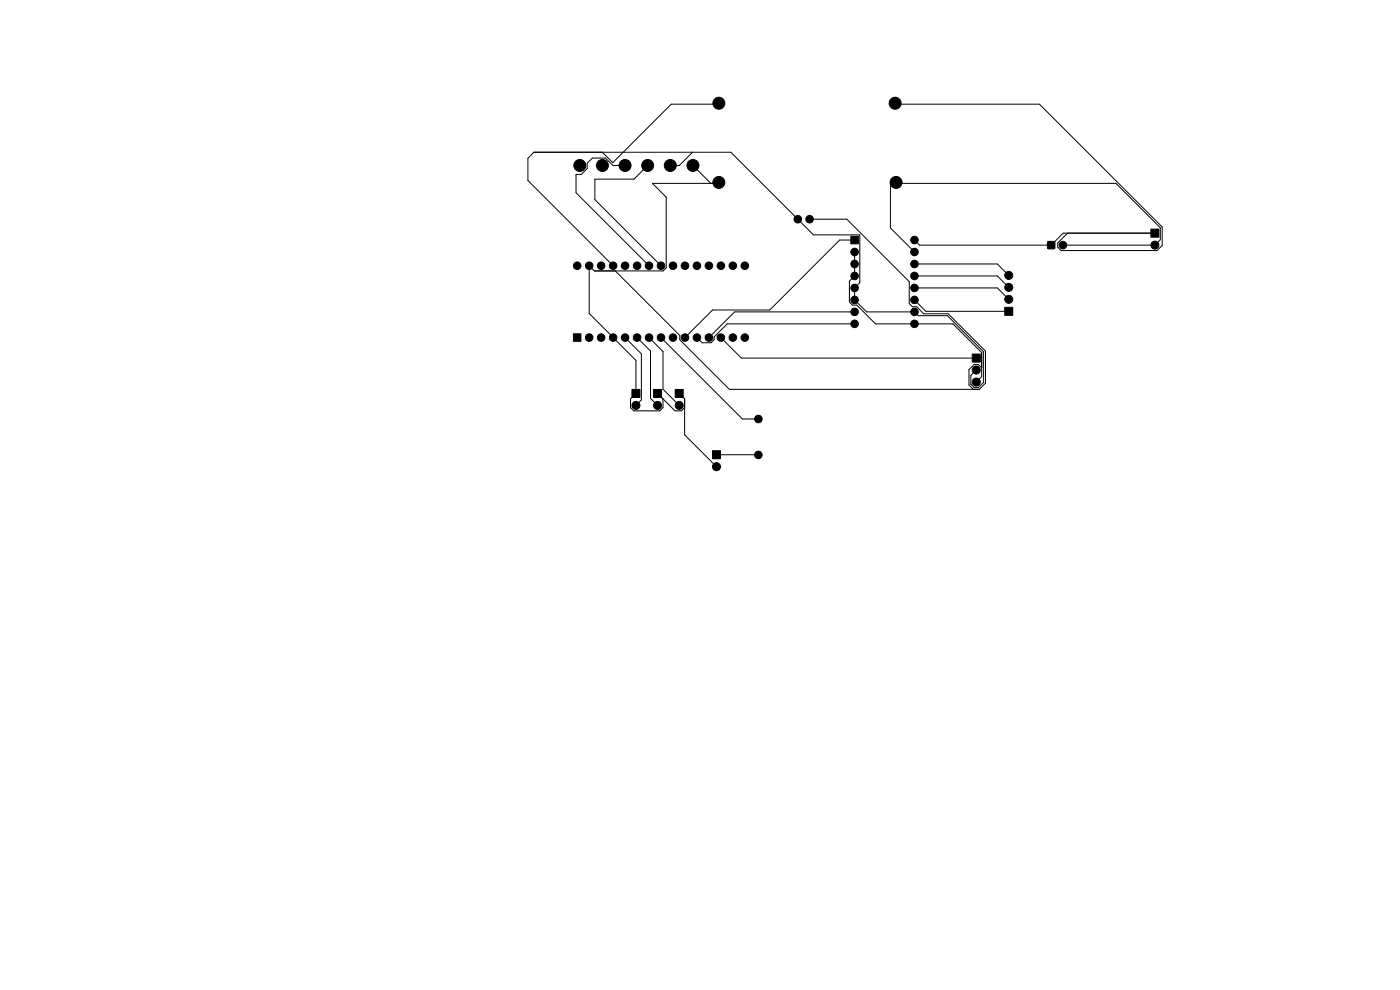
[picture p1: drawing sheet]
<svg xmlns="http://www.w3.org/2000/svg" width="297mm" height="210mm" viewBox="0 0 297 210" stroke-linecap="round" stroke-linejoin="round" font-family="sans-serif">
<g fill="#000" stroke="#000" stroke-width=".21">
<path d="M180.5 50.1h1.6v1.6h-1.6zM222.3 51.3h1.4v1.4h-1.4zM244.1 48.6h1.7v1.7h-1.7zM121.6 70.8h1.6v1.6h-1.6zM206.3 75.1h1.7v1.7h-1.7zM213.1 65.2h1.8v1.7h-1.8zM134.1 82.6h1.7v1.7h-1.7zM138.6 82.6h1.7v1.7h-1.7zM143.2 82.6h1.7v1.7h-1.7zM151.1 95.6h1.7v1.7h-1.7z"/>
<circle cx="123" cy="35.1" r="1.27"/>
<circle cx="127.8" cy="35.1" r="1.27"/>
<circle cx="132.6" cy="35.1" r="1.27"/>
<circle cx="137.4" cy="35.1" r="1.27"/>
<circle cx="142.2" cy="35.1" r="1.27"/>
<circle cx="147" cy="35.1" r="1.27"/>
<circle cx="152.5" cy="21.9" r="1.27"/>
<circle cx="152.5" cy="38.7" r="1.27"/>
<circle cx="189.9" cy="21.9" r="1.27"/>
<circle cx="190.1" cy="38.7" r="1.27"/>
<circle cx="122.4" cy="56.4" r=".8"/>
<circle cx="125" cy="56.4" r=".8"/>
<circle cx="127.5" cy="56.4" r=".8"/>
<circle cx="130.1" cy="56.4" r=".8"/>
<circle cx="132.6" cy="56.4" r=".8"/>
<circle cx="135.1" cy="56.4" r=".8"/>
<circle cx="137.7" cy="56.4" r=".8"/>
<circle cx="140.2" cy="56.4" r=".8"/>
<circle cx="142.8" cy="56.4" r=".8"/>
<circle cx="145.3" cy="56.4" r=".8"/>
<circle cx="147.8" cy="56.4" r=".8"/>
<circle cx="150.4" cy="56.4" r=".8"/>
<circle cx="152.9" cy="56.4" r=".8"/>
<circle cx="155.5" cy="56.4" r=".8"/>
<circle cx="158" cy="56.4" r=".8"/>
<circle cx="169.2" cy="46.5" r=".8"/>
<circle cx="171.7" cy="46.5" r=".8"/>
<circle cx="181.3" cy="56" r=".8"/>
<circle cx="181.3" cy="53.5" r=".8"/>
<circle cx="181.3" cy="58.5" r=".8"/>
<circle cx="194" cy="50.9" r=".8"/>
<circle cx="194" cy="58.5" r=".8"/>
<circle cx="194" cy="53.5" r=".8"/>
<circle cx="194" cy="56" r=".8"/>
<circle cx="214" cy="58.4" r=".85"/>
<circle cx="225.5" cy="52" r=".8"/>
<circle cx="245" cy="52" r=".85"/>
<circle cx="125" cy="71.6" r=".8"/>
<circle cx="127.5" cy="71.6" r=".8"/>
<circle cx="130.1" cy="71.6" r=".8"/>
<circle cx="132.6" cy="71.6" r=".8"/>
<circle cx="135.1" cy="71.6" r=".8"/>
<circle cx="137.7" cy="71.6" r=".8"/>
<circle cx="140.2" cy="71.6" r=".8"/>
<circle cx="142.8" cy="71.6" r=".8"/>
<circle cx="145.3" cy="71.6" r=".8"/>
<circle cx="147.8" cy="71.6" r=".8"/>
<circle cx="150.4" cy="71.6" r=".8"/>
<circle cx="152.9" cy="71.6" r=".8"/>
<circle cx="155.5" cy="71.6" r=".8"/>
<circle cx="158" cy="71.6" r=".8"/>
<circle cx="181.3" cy="68.7" r=".8"/>
<circle cx="181.3" cy="61.1" r=".8"/>
<circle cx="181.3" cy="66.2" r=".8"/>
<circle cx="181.3" cy="63.6" r=".8"/>
<circle cx="194" cy="63.6" r=".8"/>
<circle cx="194" cy="61.1" r=".8"/>
<circle cx="194" cy="68.7" r=".8"/>
<circle cx="194" cy="66.2" r=".8"/>
<circle cx="207.1" cy="78.5" r=".85"/>
<circle cx="214" cy="61" r=".85"/>
<circle cx="214" cy="63.5" r=".85"/>
<circle cx="134.9" cy="86" r=".85"/>
<circle cx="139.5" cy="86" r=".85"/>
<circle cx="144.1" cy="86" r=".85"/>
<circle cx="152" cy="99" r=".85"/>
<circle cx="160.9" cy="96.5" r=".8"/>
<circle cx="160.9" cy="88.9" r=".8"/>
<circle cx="207.1" cy="81" r=".85"/>
</g>
<g fill="none" stroke="#000" stroke-width=".21">
<path d="M127.2 34.5l.6 .6M132.6 35.1h-2.6l-1.5-1.6h-2.8l-1.1 1.1v1.2l-1.3 1.2h-1.1v3.9l15.5 15.5M137.4 35.1l-2.9 2.9h-8.3v4.3l14 14.1M146.9 32.3l-2.8 2.8h-1.9M147 35.1l3.8 3.8M151.3 38.9h-12.9l2.9 2.9v15l-.6 .7h-14.6l-1.1-1.1v10.1l9.9 10v7l-1.1 1.1v1.9l.6 .7h5.6l.7-.7v-1.9M151.3 22.1h-8.9l-12.4 12.4-2.2-2.2M188.7 22.1h31.8l26.1 26v4l-1.1 1.1h-20.4l-.7-.7v-1l2.1-2M130.1 56.4l-18.1-18.1v-4.7l1.3-1.3h41.7l17.6 17.5h9.8v10.2l-1.1 1.1v2.5l2.5 2.6h10.2l.8 .8h6.2l7.7 7.6v6.5l-1.1 1.1h-1l-.6-.7v-1.8l1.1-1.2M171.7 46.5h7.9l13.3 13.2v4.7l.6 .7h1l1.5 1.5h5.2l7.9 7.9v6.8l-1.3 1.3h-53.1l-10.5-10.5v-.9l-13.7-13.7M181.3 53.5v5l-1.1 1.1v4.5l.6 .6h1l3.9 4h16.5l6.1 6.1v5.1l-1.2 1.1M181.3 50.9h-3.2l-14.8 14.9h-12.1l-5.9 5.8"/>
<path d="M194 58.5h17.6l2.4 2.5M194 56h17.6l2.4 2.4M225.5 52h19.5l1.2-1.2v-2.5l-9.5-9.4h-47.8v9.5l5.1 5.1M245 49.5h-19.5l-2.5 2.5h-27.9l-1.1-1.1M130.1 71.6h.1M132.6 71.6l3.5 3.5v9.7l-1.2 1.2M135.1 71.6l2.9 2.9v10l1.5 1.5M137.7 71.6l3 3v8l3.4 3.4M140.2 71.6l17.3 17.3h3.4M152.9 71.6l4.4 4.4h49.8M181.3 68.7h-27l-2.8 2.8v.6l-.7 .6h-1.8l-1.2-1.1M181.3 66.2h-25.5l-5.4 5.4"/>
<path d="M194 61.1h17.6l2.4 2.4M194 63.6l2.4 2.4h17.6M208.3 78l-.7-.7h-1l-1 1.1v3.3l.9 .9M139.5 83.5l3.7 3.7h1.4l.6-.7M144.1 83.5l1.1 1.1v7.6l6.8 6.8M152 96.5h8.9"/>
</g>
</svg>
